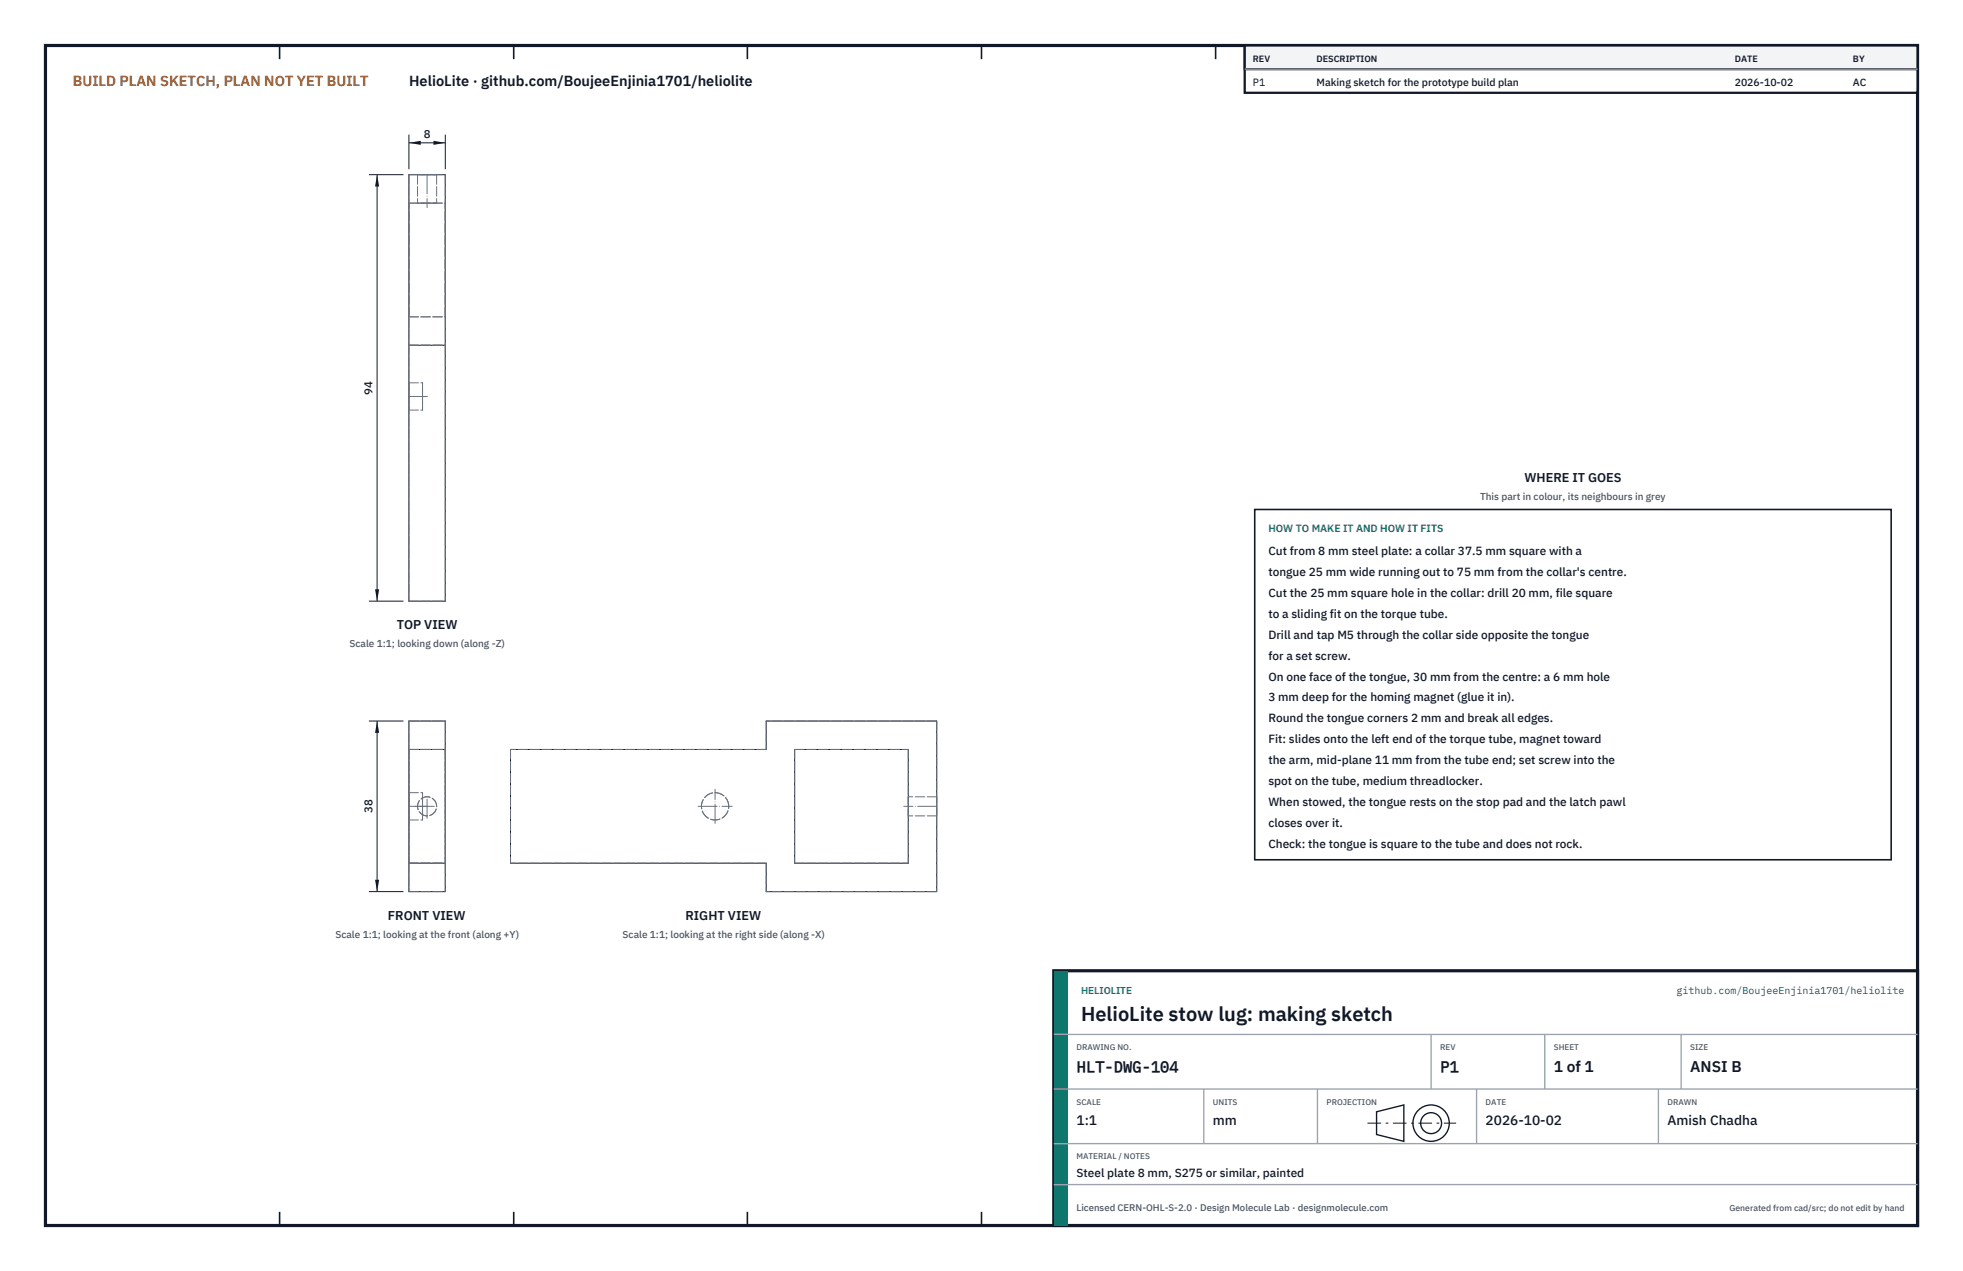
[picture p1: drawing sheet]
<svg xmlns="http://www.w3.org/2000/svg" width="432mm" height="279mm" viewBox="0 0 432 279" stroke-linecap="round" stroke-linejoin="round" font-family="sans-serif">
<defs><g id="words">
<text font-size="4.4" fill="#111827" x="237.8" y="224.4">HelioLite stow lug: making sketch</text>
<g font-size="3.4" fill="#111827">
<text x="236.8" y="235.6">HLT-DWG-104</text>
<text x="316.8" y="235.6">P1</text>
<text x="341.8" y="235.6">1 of 1</text>
<text x="371.8" y="235.6">ANSI B</text>
</g>
<text font-size="3.2" fill="#b45309" x="16" y="19">BUILD PLAN SKETCH, PLAN NOT YET BUILT</text>
<text font-size="3.2" fill="#111827" x="90" y="19">HelioLite · github.com/BoujeeEnjinia1701/heliolite</text>
<g font-size="3" fill="#111827">
<text x="236.8" y="247.2">1:1</text>
<text x="266.8" y="247.2">mm</text>
<text x="326.8" y="247.2">2026-10-02</text>
<text x="366.8" y="247.2">Amish Chadha</text>
</g>
<g font-size="2.8" fill="#111827">
<text x="335.3" y="106">WHERE IT GOES</text>
<text x="87.3" y="138.3">TOP VIEW</text>
<text x="85.3" y="202.2">FRONT VIEW</text>
<text x="150.8" y="202.2">RIGHT VIEW</text>
</g>
<g font-size="2.6" fill="#111827">
<text x="279" y="122">Cut from 8 mm steel plate: a collar 37.5 mm square with a</text>
<text x="279" y="126.6">tongue 25 mm wide running out to 75 mm from the collar's centre.</text>
<text x="279" y="131.2">Cut the 25 mm square hole in the collar: drill 20 mm, file square</text>
<text x="279" y="135.8">to a sliding fit on the torque tube.</text>
<text x="279" y="140.4">Drill and tap M5 through the collar side opposite the tongue</text>
<text x="279" y="145">for a set screw.</text>
<text x="279" y="149.6">On one face of the tongue, 30 mm from the centre: a 6 mm hole</text>
<text x="279" y="154.2">3 mm deep for the homing magnet (glue it in).</text>
<text x="279" y="158.8">Round the tongue corners 2 mm and break all edges.</text>
<text x="279" y="163.4">Fit: slides onto the left end of the torque tube, magnet toward</text>
<text x="279" y="168">the arm, mid-plane 11 mm from the tube end; set screw into the</text>
<text x="279" y="172.6">spot on the tube, medium threadlocker.</text>
<text x="279" y="177.2">When stowed, the tongue rests on the stop pad and the latch pawl</text>
<text x="279" y="181.8">closes over it.</text>
<text x="279" y="186.4">Check: the tongue is square to the tube and does not rock.</text>
<text x="236.8" y="258.8">Steel plate 8 mm, S275 or similar, painted</text>
</g>
<g font-size="2.5" fill="#111827">
<text x="93.2" y="30.4">8</text>
<text x="82" y="86.8" transform="rotate(-90 82 86.8)">94</text>
<text x="82" y="178.7" transform="rotate(-90 82 178.7)">38</text>
</g>
<g font-size="2.3" fill="#111827">
<text x="275.6" y="18.8">P1</text>
<text x="289.6" y="18.8">Making sketch for the prototype build plan</text>
<text x="381.6" y="18.8">2026-10-02</text>
<text x="407.6" y="18.8">AC</text>
</g>
<text font-size="2.3" fill="#0f766e" x="279" y="117">HOW TO MAKE IT AND HOW IT FITS</text>
<g font-size="2.2" fill="#4b5563">
<text x="325.6" y="110">This part in colour, its neighbours in grey</text>
<text x="76.9" y="142.3">Scale 1:1; looking down (along -Z)</text>
<text x="73.8" y="206.2">Scale 1:1; looking at the front (along +Y)</text>
<text x="137" y="206.2">Scale 1:1; looking at the right side (along -X)</text>
</g>
<g font-size="2.2" fill="#0f766e">
<text x="237.8" y="218.4">HELIOLITE</text>
<text x="368.8" y="218.4">github.com/BoujeeEnjinia1701/heliolite</text>
</g>
<text font-size="2.1" fill="#4b5563" x="236.8" y="266.2">Licensed CERN-OHL-S-2.0 · Design Molecule Lab · designmolecule.com</text>
<g font-size="2" fill="#111827">
<text x="275.6" y="13.6">REV</text>
<text x="289.6" y="13.6">DESCRIPTION</text>
<text x="381.6" y="13.6">DATE</text>
<text x="407.6" y="13.6">BY</text>
</g>
<text font-size="1.9" fill="#4b5563" x="380.4" y="266.2">Generated from cad/src; do not edit by hand</text>
<g font-size="1.8" fill="#4b5563">
<text x="236.8" y="230.8">DRAWING NO.</text>
<text x="316.8" y="230.8">REV</text>
<text x="341.8" y="230.8">SHEET</text>
<text x="371.8" y="230.8">SIZE</text>
<text x="236.8" y="242.8">SCALE</text>
<text x="266.8" y="242.8">UNITS</text>
<text x="291.8" y="242.8">PROJECTION</text>
<text x="326.8" y="242.8">DATE</text>
<text x="366.8" y="242.8">DRAWN</text>
<text x="236.8" y="254.8">MATERIAL / NOTES</text>
</g>
</g></defs>
<path d="M10 10h411.8v259.4h-411.8z" fill="none" stroke="#111827" stroke-width=".7" stroke-linecap="butt"/>
<g fill="none" stroke="#111827" stroke-width=".35">
<path d="M61.5 10v3M113 10v3M164.4 10v3M215.9 10v3M267.4 10v3M318.9 10v3M370.3 10v3M61.5 266.4v3M113 266.4v3M164.4 266.4v3M215.9 266.4v3M267.4 266.4v3"/>
<path d="M318.9 266.4v3M370.3 266.4v3"/>
</g>
<path d="M89.9 38.4h8v93.8h-8zM89.9 75.9h8M89.9 158.5h8v37.5h-8zM89.9 164.8h8M112.3 164.8h56.2v-6.3h37.5v37.5h-37.5v-6.2h-56.2zM174.8 164.8h25v25h-25zM89.9 189.8h8" fill="none" stroke="#111727" stroke-width=".22"/>
<g fill="none" stroke="#6a7180" stroke-width=".22" stroke-dasharray="2.1 .5">
<path d="M89.9 38.4v37.5M89.9 38.4h8M91.8 38.4h2.1M91.8 38.4v6.3M93.9 38.4h2.1M96 38.4h-4.2M96 38.4v6.3M97.9 38.4v37.5M89.9 44.7h8M91.8 44.7h2.1M93.9 44.7h2.1M96 44.7h-4.2"/>
<path d="M89.9 75.9v56.3M89.9 69.7v-25M89.9 75.9h8M89.9 69.7h8M97.9 75.9v56.3M97.9 69.7v-25M89.9 87.2v-3M89.9 84.2v6M89.9 90.2v-3M89.9 90.2h3M89.9 84.2h3M92.9 87.2v-3"/>
<path d="M92.9 84.2v6M92.9 90.2v-3M89.9 132.2h8M89.9 158.5v37.5M89.9 158.5h8M97.9 158.5v37.5M168.5 158.5v6.3M206 158.5v37.5M206 158.5h-37.5M89.9 174.3v6M89.9 164.8v25M89.9 164.8h8"/>
<path d="M89.9 174.3h3M92.9 174.3v6M97.9 164.8v25M112.3 164.8v25M168.5 164.8h-56.2M174.8 164.8h25M174.8 164.8v25M199.8 164.8v25M199.8 179.4v-4.2M199.8 175.2v4.2M206 179.4v-4.2M206 175.2v4.2"/>
<path d="M206 179.4h-6.2M206 175.2h-6.2M89.9 180.3v-6M89.9 196h8M89.9 189.8h8M89.9 180.3h3M92.9 180.3v-6M168.5 189.8v6.2M168.5 189.8h-56.2M174.8 189.8h25M206 196h-37.5"/>
<circle cx="93.9" cy="177.3" r="2.1"/>
<circle cx="157.3" cy="177.3" r="3"/>
</g>
<path d="M93.9 38.4v7.3M89.9 87.2h4.1M89.9 177.3h4.1M91.3 177.3h5.3M93.9 179.9v-5.3M153.6 177.3h7.5M206.1 177.3h-7.3M157.3 181v-7.5" fill="none" stroke="#6a7180" stroke-width=".22" stroke-dasharray="4.2 .5 0 .5"/>
<path d="M90 29.6v7.6M90 31.4h7.9M97.9 29.6v7.6" fill="none" stroke="#111827" stroke-width=".22"/>
<path d="M90 31.4l2.6-.5v.9zM95.3 30.9v.9l2.6-.4z" fill="#111827"/>
<path d="M81.1 38.4h7.6M82.9 38.4v93.7M81.1 132.1h7.6" fill="none" stroke="#111827" stroke-width=".22"/>
<path d="M82.9 38.4l-.4 2.6h.9zM82.5 129.5h.9l-.5 2.6z" fill="#111827"/>
<path d="M81.1 158.5h7.6M82.9 158.5v37.5M81.1 196h7.6" fill="none" stroke="#111827" stroke-width=".22"/>
<path d="M82.9 158.5l-.4 2.6h.9zM82.5 193.4h.9l-.5 2.6z" fill="#111827"/>
<path d="M276 112h140v77h-140z" fill="#fff" stroke="#111827" stroke-width=".35"/>
<path d="M273.8 10h148v10.4h-148z" fill="#fff" stroke="#111827" stroke-width=".5"/>
<path d="M273.8 10h148v5.2h-148z" fill="#f3f4f6" stroke="#111827" stroke-width=".5"/>
<path d="M273.8 15.2h148" fill="none" stroke="#9ca3af" stroke-width=".3"/>
<path d="M231.8 213.4h190v56h-190z" fill="#fff" stroke="#111827" stroke-width=".7" stroke-linecap="butt"/>
<path d="M231.8 213.4h3v56h-3z" fill="#0f766e"/>
<path d="M231.8 227.4h190M231.8 239.4h190M264.8 239.4v12M289.8 239.4v12M314.8 227.4v12M324.8 239.4v12M339.8 227.4v12M364.8 239.4v12M369.8 227.4v12M231.8 251.4h190M231.8 260.4h190" fill="none" stroke="#9ca3af" stroke-width=".3"/>
<g fill="none" stroke="#111827" stroke-width=".3">
<path d="M302.8 244.4l6-1.5v8l-6-1.5z"/>
<circle cx="314.8" cy="246.9" r="4"/>
<circle cx="314.8" cy="246.9" r="2.3"/>
</g>
<path d="M300.8 246.9h19.5" fill="none" stroke="#111827" stroke-width=".22" stroke-dasharray="3 1 .6 1" stroke-linecap="butt"/>
<use href="#words"/>
</svg>
